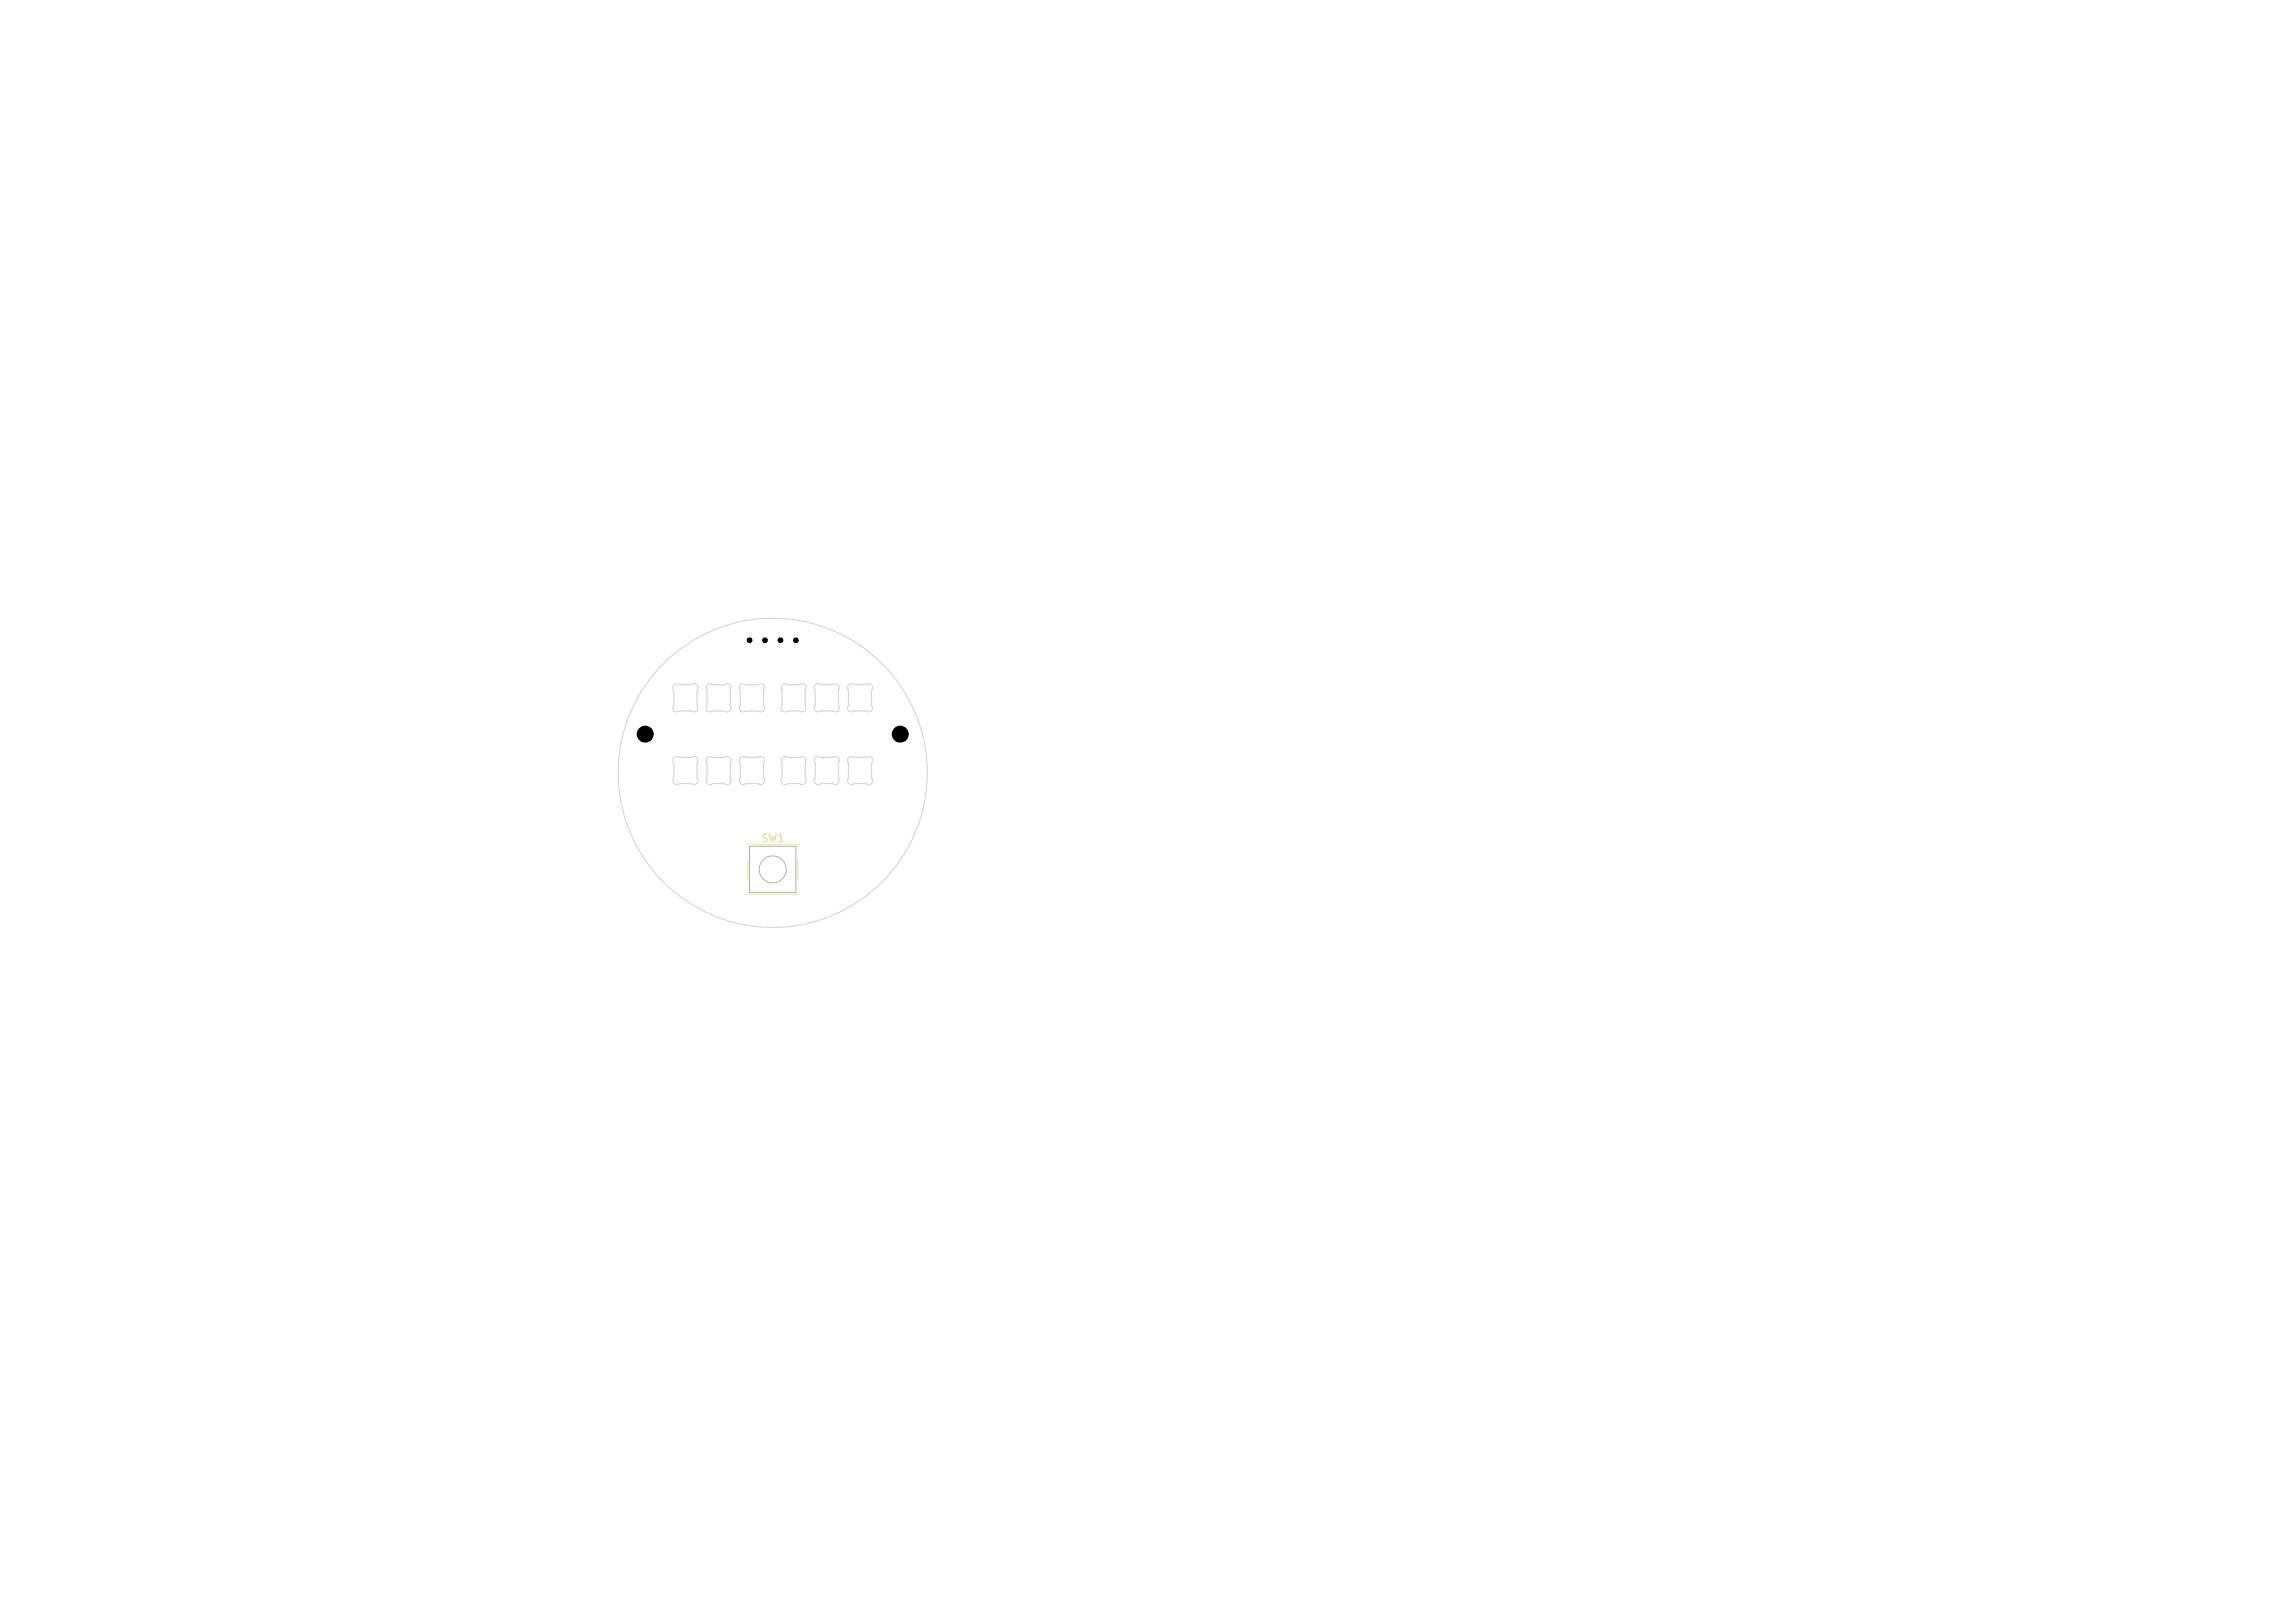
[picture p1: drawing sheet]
<svg xmlns="http://www.w3.org/2000/svg" width="297mm" height="210mm" viewBox="0 0 297 210" stroke-linecap="round" stroke-linejoin="round" font-family="sans-serif">
<defs><g id="words">
<text font-size="1" fill="#afafaf" x="98.4" y="109.2">SW1</text>
</g></defs>
<g fill="none" stroke="#afafaf" stroke-width=".13">
<path d="M97 109.5h6v6h-6z"/>
<circle cx="100" cy="112.5" r="1.75"/>
</g>
<path d="M96.8 109.3h6.4M96.8 111.2v2.6M96.8 115.7h6.4M103.2 111.2v2.6" fill="none" stroke="#f2eda1" stroke-width=".13"/>
<g fill="none" stroke="#d0d2cd" stroke-width=".13">
<path d="M87.2 88.6a.67 .67 0 0 1 .8 0h1.6a.54 .54 0 0 1 .6 .1 .54 .54 0 0 1 0 .7v2a.54 .54 0 0 1-.1 .6 .54 .54 0 0 1-.7 0h-1.6a.54 .54 0 0 1-.6-.1 .54 .54 0 0 1 0-.7v-2a.5 .5 0 0 1 0-.6zM87.2 98a.67 .67 0 0 1 .8 0h1.6a.54 .54 0 0 1 .6 .1 .54 .54 0 0 1 0 .7v2a.54 .54 0 0 1-.1 .6 .54 .54 0 0 1-.7 0h-1.6a.54 .54 0 0 1-.6-.1 .54 .54 0 0 1 0-.7v-2a.5 .5 0 0 1 0-.6zM91.5 98a.67 .67 0 0 1 .8 0h1.6a.54 .54 0 0 1 .6 .1 .54 .54 0 0 1 0 .7v2a.54 .54 0 0 1-.1 .6 .54 .54 0 0 1-.7 0h-1.6a.54 .54 0 0 1-.6-.1 .54 .54 0 0 1 0-.7v-2a.5 .5 0 0 1 0-.6zM91.5 88.6a.67 .67 0 0 1 .8 0h1.6a.54 .54 0 0 1 .6 .1 .54 .54 0 0 1 0 .7v2a.54 .54 0 0 1-.1 .6 .54 .54 0 0 1-.7 0h-1.6a.54 .54 0 0 1-.6-.1 .54 .54 0 0 1 0-.7v-2a.5 .5 0 0 1 0-.6zM95.8 98a.67 .67 0 0 1 .8 0h1.6a.54 .54 0 0 1 .6 .1 .54 .54 0 0 1 0 .7v2a.54 .54 0 0 1-.1 .6 .54 .54 0 0 1-.7 0h-1.6a.54 .54 0 0 1-.6-.1 .54 .54 0 0 1 0-.7v-2a.5 .5 0 0 1 0-.6zM95.8 88.6a.67 .67 0 0 1 .8 0h1.6a.54 .54 0 0 1 .6 .1 .54 .54 0 0 1 0 .7v2a.54 .54 0 0 1-.1 .6 .54 .54 0 0 1-.7 0h-1.6a.54 .54 0 0 1-.6-.1 .54 .54 0 0 1 0-.7v-2a.5 .5 0 0 1 0-.6zM101.2 98a.67 .67 0 0 1 .8 0h1.6a.54 .54 0 0 1 .6 .1 .54 .54 0 0 1 0 .7v2a.54 .54 0 0 1-.1 .6 .54 .54 0 0 1-.7 0h-1.6a.54 .54 0 0 1-.6-.1 .54 .54 0 0 1 0-.7v-2a.5 .5 0 0 1 0-.6zM101.2 88.6a.67 .67 0 0 1 .8 0h1.6a.54 .54 0 0 1 .6 .1 .54 .54 0 0 1 0 .7v2a.54 .54 0 0 1-.1 .6 .54 .54 0 0 1-.7 0h-1.6a.54 .54 0 0 1-.6-.1 .54 .54 0 0 1 0-.7v-2a.5 .5 0 0 1 0-.6zM105.5 88.6a.67 .67 0 0 1 .8 0h1.6a.54 .54 0 0 1 .6 .1 .54 .54 0 0 1 0 .7v2a.54 .54 0 0 1-.1 .6 .54 .54 0 0 1-.7 0h-1.6a.54 .54 0 0 1-.6-.1 .54 .54 0 0 1 0-.7v-2a.5 .5 0 0 1 0-.6zM105.5 98a.67 .67 0 0 1 .8 0h1.6a.54 .54 0 0 1 .6 .1 .54 .54 0 0 1 0 .7v2a.54 .54 0 0 1-.1 .6 .54 .54 0 0 1-.7 0h-1.6a.54 .54 0 0 1-.6-.1 .54 .54 0 0 1 0-.7v-2a.5 .5 0 0 1 0-.6zM109.8 88.6a.67 .67 0 0 1 .8 0h1.6a.54 .54 0 0 1 .6 .1 .54 .54 0 0 1 0 .7v2a.54 .54 0 0 1-.1 .6 .54 .54 0 0 1-.7 0h-1.6a.54 .54 0 0 1-.6-.1 .54 .54 0 0 1 0-.7v-2a.5 .5 0 0 1 0-.6zM109.8 98a.67 .67 0 0 1 .8 0h1.6a.54 .54 0 0 1 .6 .1 .54 .54 0 0 1 0 .7v2a.54 .54 0 0 1-.1 .6 .54 .54 0 0 1-.7 0h-1.6a.54 .54 0 0 1-.6-.1 .54 .54 0 0 1 0-.7v-2a.5 .5 0 0 1 0-.6z"/>
<circle cx="100" cy="100" r="20"/>
</g>
<g fill="#000">
<circle cx="83.5" cy="95" r="1.1"/>
<circle cx="97" cy="82.8" r=".37"/>
<circle cx="99" cy="82.8" r=".37"/>
<circle cx="101" cy="82.8" r=".37"/>
<circle cx="103" cy="82.8" r=".37"/>
<circle cx="116.5" cy="95" r="1.1"/>
</g>
<use href="#words"/>
</svg>
